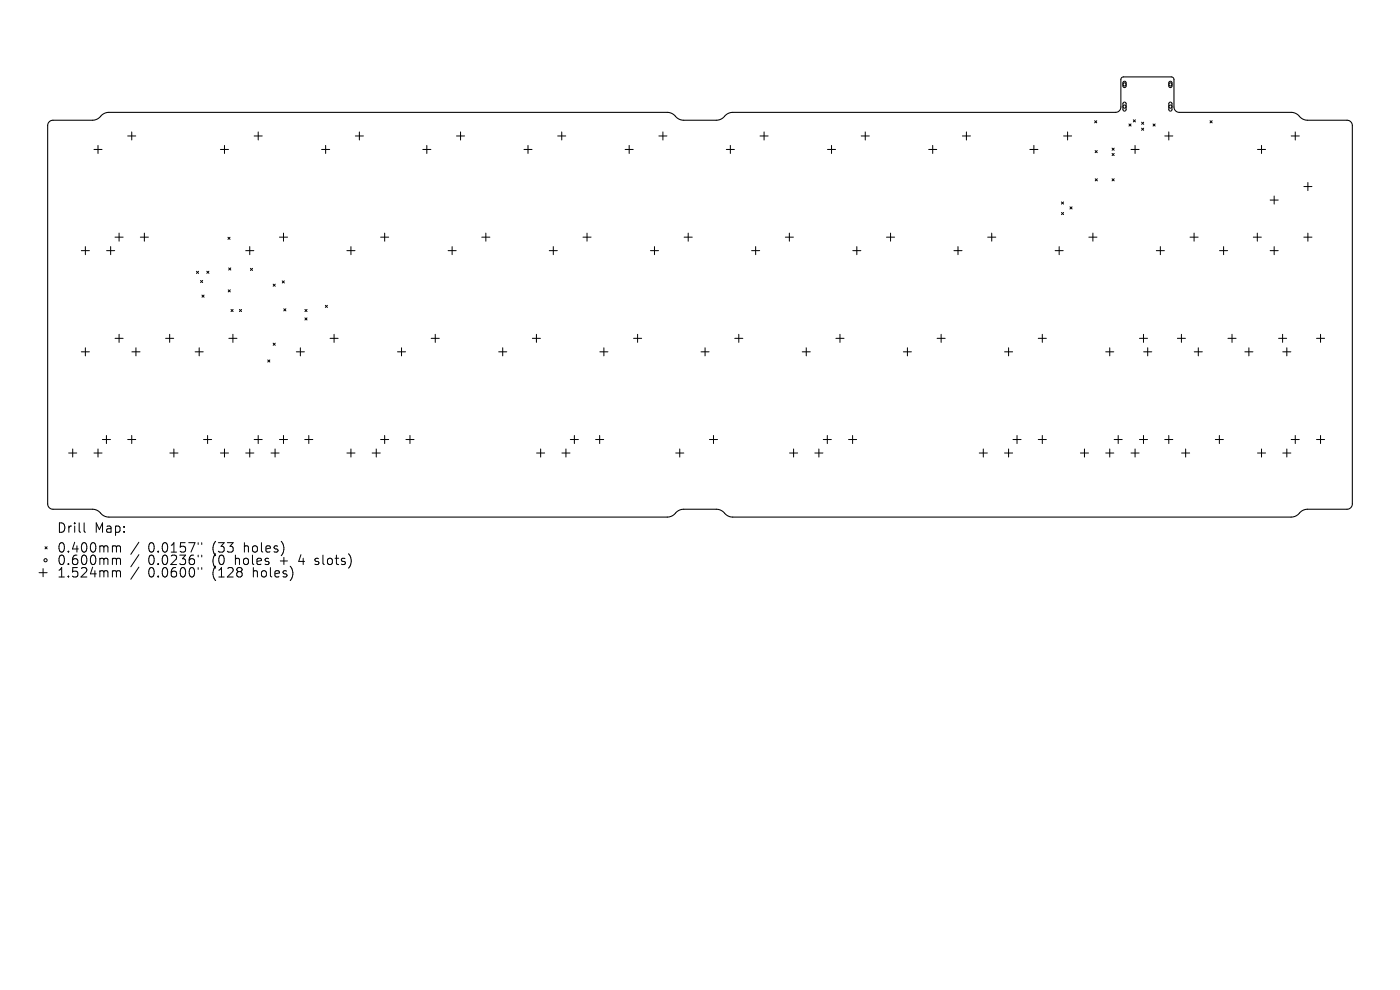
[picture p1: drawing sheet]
<svg xmlns="http://www.w3.org/2000/svg" width="297mm" height="210mm" viewBox="0 0 297 210" stroke-linecap="round" stroke-linejoin="round" font-family="sans-serif">
<defs><g id="words">
<g font-size="2.8">
<text x="12" y="113.3">Drill</text>
<text x="20" y="113.3">Map:</text>
<text x="12" y="117.5">0.400mm</text>
<text x="31.4" y="117.5">0.0157&quot;</text>
<text x="45.2" y="117.5">(33</text>
<text x="52" y="117.5">holes)</text>
<text x="12" y="120.1">0.600mm</text>
<text x="12" y="122.8">1.524mm</text>
<text x="31.4" y="120.1">0.0236&quot;</text>
<text x="31.4" y="122.8">0.0600&quot;</text>
<text x="45.2" y="120.1">(0</text>
<text x="45.2" y="122.8">(128</text>
<text x="50.1" y="120.1">holes</text>
<text x="53.9" y="122.8">holes)</text>
<text x="59.9" y="120.1">+</text>
<text x="64.1" y="120.1">4</text>
<text x="67.7" y="120.1">slots)</text>
</g>
</g></defs>
<path d="M10.4 25.8l.8-.3h8.4a3.6 3.6 0 0 0 2.4-1.4l1.1-.3h118.5l.9 .3 1.2 1 .9 .4h7.4a3.6 3.6 0 0 0 2.3-1.4l1.2-.3h81.2a1.13 1.13 0 0 0 1.1-1.1v-5.9l.2-.3 .3-.2 10.5 .1 .3 .4v5.9a1.13 1.13 0 0 0 1.1 1.1h23.7l1 .3 1.3 1.1 1 .3h8.6a1.13 1.13 0 0 1 1.1 1.1v80.3a1.13 1.13 0 0 1-1.1 1.1h-8.4a3.6 3.6 0 0 0-2.4 1.4l-1.1 .3h-118.4l-1-.2-1.2-1-.9-.4-7.4-.1a3.6 3.6 0 0 0-2.3 1.4l-1.2 .3h-118.4l-1-.2-1.3-1.2-1-.3h-8.6a1.13 1.13 0 0 1-1.1-1.1v-80.3z" fill="none" stroke="#000" stroke-width=".23"/>
<g fill="none" stroke="#000" stroke-width=".21">
<path d="M238.3 17.3l.3-.1 .3 .3v.8l-.3 .3-.4-.3zM248.1 17.3l.3-.1 .2 .3v.8l-.2 .3-.4-.3zM19.9 31.7h1.7M20.8 30.8v1.8M27.1 28.8h1.7M27.9 28v1.7M46.8 31.7h1.7M47.6 30.8v1.8M53.9 28.8h1.7M54.8 28v1.7M68.2 31.7h1.7M69.1 30.8v1.8"/>
<path d="M75.4 28.8h1.7M76.2 28v1.7M89.7 31.7h1.7M90.5 30.8v1.8M96.8 28.8h1.8M97.7 28v1.7M111.2 31.7h1.7M112 30.8v1.8M118.3 28.8h1.7M119.2 28v1.7M132.6 31.7h1.7M133.5 30.8v1.8"/>
<path d="M139.8 28.8h1.7M140.6 28v1.7M154.1 31.7h1.7M154.9 30.8v1.8M161.2 28.8h1.8M162.1 28v1.7M175.5 31.7h1.8M176.4 30.8v1.8M182.7 28.8h1.7M183.6 28v1.7M197 31.7h1.7M197.9 30.8v1.8"/>
<path d="M204.2 28.8h1.7M205 28v1.7M218.5 31.7h1.7M219.3 30.8v1.8M225.6 28.8h1.7M226.5 28v1.7M232.2 25.6l.5 .5M232.3 31.9l.5 .5M232.3 37.9l.5 .5M232.7 25.6l-.5 .5M232.8 31.9l-.5 .5M232.8 37.9l-.5 .5"/>
<path d="M235.9 31.4l.5 .5M235.9 32.6l.5 .4M235.9 37.9l.5 .5M236.4 31.4l-.5 .5M236.4 32.6l-.5 .4M236.4 37.9l-.5 .5M238.3 21.8l.3-.1 .3 .2v1.4l-.3 .3-.4-.3zM239.5 26.3l.4 .4M239.9 31.7h1.8M239.9 26.3l-.4 .4M240.4 25.4l.5 .5M240.8 30.8v1.8"/>
<path d="M240.9 25.4l-.5 .5M242.2 25.9l.4 .5M242.2 27.2l.4 .4M242.6 25.9l-.4 .5M242.6 27.2l-.4 .4M244.6 26.3l.5 .4M245.1 26.3l-.5 .4M247.1 28.8h1.7M248 28v1.7M248.1 21.8l.3-.1 .2 .2v1.4l-.2 .3-.4-.3zM256.7 25.6l.5 .5M257.2 25.6l-.5 .5"/>
<path d="M266.8 31.7h1.7M267.6 30.8v1.8M273.9 28.8h1.7M274.8 28v1.7M276.6 39.6h1.7M277.5 38.7v1.7M17.2 53.2h1.8M18.1 52.3v1.7M22.6 53.2h1.7M23.5 52.3v1.7M24.4 50.3h1.7M25.3 49.4v1.8"/>
<path d="M29.8 50.3h1.7M30.6 49.4v1.8M41.7 57.5l.4 .5M42.1 57.5l-.4 .5M42.5 59.5l.5 .4M43 59.5l-.5 .4M43.9 57.5l.4 .5M44.3 57.5l-.4 .5M48.4 50.3l.4 .5M48.5 56.8l.5 .5M48.8 50.3l-.4 .5M49 56.8l-.5 .5"/>
<path d="M52.1 53.2h1.7M53 52.3v1.7M53.1 56.9l.5 .5M53.6 56.9l-.5 .5M59.3 50.3h1.7M59.9 59.6l.4 .4M60.1 49.4v1.8M60.3 59.6l-.4 .4M73.6 53.2h1.7M74.5 52.3v1.7M80.7 50.3h1.8M81.6 49.4v1.8"/>
<path d="M95.1 53.2h1.7M95.9 52.3v1.7M102.2 50.3h1.7M103.1 49.4v1.8M116.5 53.2h1.7M117.4 52.3v1.7M123.7 50.3h1.7M124.5 49.4v1.8M138 53.2h1.7M138.8 52.3v1.7M145.1 50.3h1.8M146 49.4v1.8"/>
<path d="M159.4 53.2h1.8M160.3 52.3v1.7M166.6 50.3h1.7M167.5 49.4v1.8M180.9 53.2h1.7M181.8 52.3v1.7M188.1 50.3h1.7M188.9 49.4v1.8M202.4 53.2h1.7M203.2 52.3v1.7M209.5 50.3h1.7M210.4 49.4v1.8"/>
<path d="M223.8 53.2h1.8M224.7 52.3v1.7M225.2 42.8l.4 .5M225.2 45.1l.4 .4M225.6 42.8l-.4 .5M225.6 45.1l-.4 .4M227 43.9l.4 .4M227.4 43.9l-.4 .4M231 50.3h1.7M231.9 49.4v1.8M245.3 53.2h1.7M246.2 52.3v1.7"/>
<path d="M252.5 50.3h1.7M253.3 49.4v1.8M258.7 53.2h1.7M259.6 52.3v1.7M265.9 50.3h1.7M266.7 49.4v1.8M269.5 53.2h1.7M269.5 42.4h1.7M270.3 41.6v1.7M270.3 52.3v1.7M276.6 50.3h1.7M277.5 49.4v1.8"/>
<path d="M17.2 74.6h1.8M18.1 73.8v1.7M24.4 71.8h1.7M25.3 70.9v1.7M28 74.6h1.7M28.8 73.8v1.7M35.1 71.8h1.8M36 70.9v1.7M41.4 74.6h1.7M42.3 73.8v1.7M42.8 62.6l.5 .4M43.3 62.6l-.5 .4"/>
<path d="M48.4 61.5l.5 .4M48.6 71.8h1.7M48.9 61.5l-.5 .4M49 65.6l.5 .5M49.4 70.9v1.7M49.5 65.6l-.5 .5M50.8 65.6l.4 .5M51.2 65.6l-.4 .5M56.8 76.4l.5 .4M57.3 76.4l-.5 .4M57.9 72.8l.5 .4M57.9 60.3l.5 .4"/>
<path d="M58.4 60.3l-.5 .4M58.4 72.8l-.5 .4M60.2 65.5l.5 .5M60.7 65.5l-.5 .5M62.9 74.6h1.7M63.7 73.8v1.7M64.7 65.6l.4 .5M64.7 67.4l.4 .5M65.1 65.6l-.4 .5M65.1 67.4l-.4 .5M69 64.8l.5 .4M69.5 64.8l-.5 .4"/>
<path d="M70 71.8h1.7M70.9 70.9v1.7M84.3 74.6h1.7M85.2 73.8v1.7M91.5 71.8h1.7M92.3 70.9v1.7M105.8 74.6h1.7M106.6 73.8v1.7M112.9 71.8h1.8M113.8 70.9v1.7M127.3 74.6h1.7M128.1 73.8v1.7"/>
<path d="M134.4 71.8h1.7M135.3 70.9v1.7M148.7 74.6h1.7M149.6 73.8v1.7M155.9 71.8h1.7M156.7 70.9v1.7M170.2 74.6h1.7M171 73.8v1.7M177.3 71.8h1.8M178.2 70.9v1.7M191.6 74.6h1.8M192.5 73.8v1.7"/>
<path d="M198.8 71.8h1.7M199.7 70.9v1.7M213.1 74.6h1.7M214 73.8v1.7M220.3 71.8h1.7M221.1 70.9v1.7M234.6 74.6h1.7M235.4 73.8v1.7M241.7 71.8h1.7M242.6 70.9v1.7M242.6 74.6h1.7M243.5 73.8v1.7"/>
<path d="M249.8 71.8h1.7M250.6 70.9v1.7M253.4 74.6h1.7M254.2 73.8v1.7M260.5 71.8h1.7M261.4 70.9v1.7M264.1 74.6h1.7M264.9 73.8v1.7M271.2 71.8h1.8M272.1 70.9v1.7M272.1 74.6h1.8M273 73.8v1.7"/>
<path d="M279.3 71.8h1.7M280.1 70.9v1.7M14.6 96.1h1.7M15.4 95.2v1.8M19.9 96.1h1.7M20.8 95.2v1.8M21.7 93.2h1.7M22.6 92.4v1.7M27.1 93.2h1.7M27.9 92.4v1.7M36 96.1h1.7M36.9 95.2v1.8"/>
<path d="M43.2 93.2h1.7M44 92.4v1.7M46.8 96.1h1.7M47.6 95.2v1.8M52.1 96.1h1.7M53 95.2v1.8M53.9 93.2h1.7M54.8 92.4v1.7M57.5 96.1h1.7M58.4 95.2v1.8M59.3 93.2h1.7M60.1 92.4v1.7"/>
<path d="M64.6 93.2h1.8M65.5 92.4v1.7M73.6 96.1h1.7M74.5 95.2v1.8M79 96.1h1.7M79.8 95.2v1.8M80.7 93.2h1.8M81.6 92.4v1.7M86.1 93.2h1.7M87 92.4v1.7M113.8 96.1h1.8M114.7 95.2v1.8"/>
<path d="M119.2 96.1h1.7M120.1 95.2v1.8M121 93.2h1.7M121.9 92.4v1.7M126.4 93.2h1.7M127.2 92.4v1.7M143.3 96.1h1.8M144.2 95.2v1.8M150.5 93.2h1.7M151.4 92.4v1.7M167.5 96.1h1.7M168.4 95.2v1.8"/>
<path d="M172.9 96.1h1.7M173.7 95.2v1.8M174.7 93.2h1.7M175.5 92.4v1.7M180 93.2h1.7M180.9 92.4v1.7M207.7 96.1h1.8M208.6 95.2v1.8M213.1 96.1h1.7M214 95.2v1.8M214.9 93.2h1.7M215.8 92.4v1.7"/>
<path d="M220.3 93.2h1.7M221.1 92.4v1.7M229.2 96.1h1.7M230.1 95.2v1.8M234.6 96.1h1.7M235.4 95.2v1.8M236.4 93.2h1.7M237.2 92.4v1.7M239.9 96.1h1.8M240.8 95.2v1.8M241.7 93.2h1.7M242.6 92.4v1.7"/>
<path d="M247.1 93.2h1.7M248 92.4v1.7M250.7 96.1h1.7M251.5 95.2v1.8M257.8 93.2h1.7M258.7 92.4v1.7M266.8 96.1h1.7M267.6 95.2v1.8M272.1 96.1h1.8M273 95.2v1.8M273.9 93.2h1.7M274.8 92.4v1.7"/>
<path d="M279.3 93.2h1.7M280.1 92.4v1.7M9.5 116l.5 .4M10 116l-.5 .4M17.8 110.9v1.7l.3 .3M24.1 115.8h.3l.3 .3M24.1 118.4h.3l.3 .3M24.7 116.1l.3-.3 .5 .1 .1 1.2M24.7 116.1v1M24.7 118.7v1.1M24.7 118.7l.3-.3 .5 .1 .1 1.3M29.5 115l-1.7 2.6"/>
<path d="M29.5 117.7l-1.7 2.5M42 115.1v.4M42 117.8v.3M42.8 115.1v.4M42.8 117.8v.3M66.8 119.7l.2 .1M66.9 118.5v.5M8.3 121.5h1.7M9.1 120.6v1.7M24.1 121.1h.3l.3 .3M24.7 121.4v1M24.7 121.4l.3-.3 .5 .1 .1 1.2"/>
<path d="M29.5 120.3l-1.7 2.6M42 120.4v.4M42.8 120.4v.4"/>
<circle cx="238.6" cy="17.9" r=".34"/>
<circle cx="248.3" cy="17.9" r=".34"/>
<circle cx="238.6" cy="22.6" r=".34"/>
<circle cx="248.3" cy="22.6" r=".34"/>
<circle cx="9.7" cy="118.8" r=".34"/>
</g>
<use href="#words"/>
</svg>
